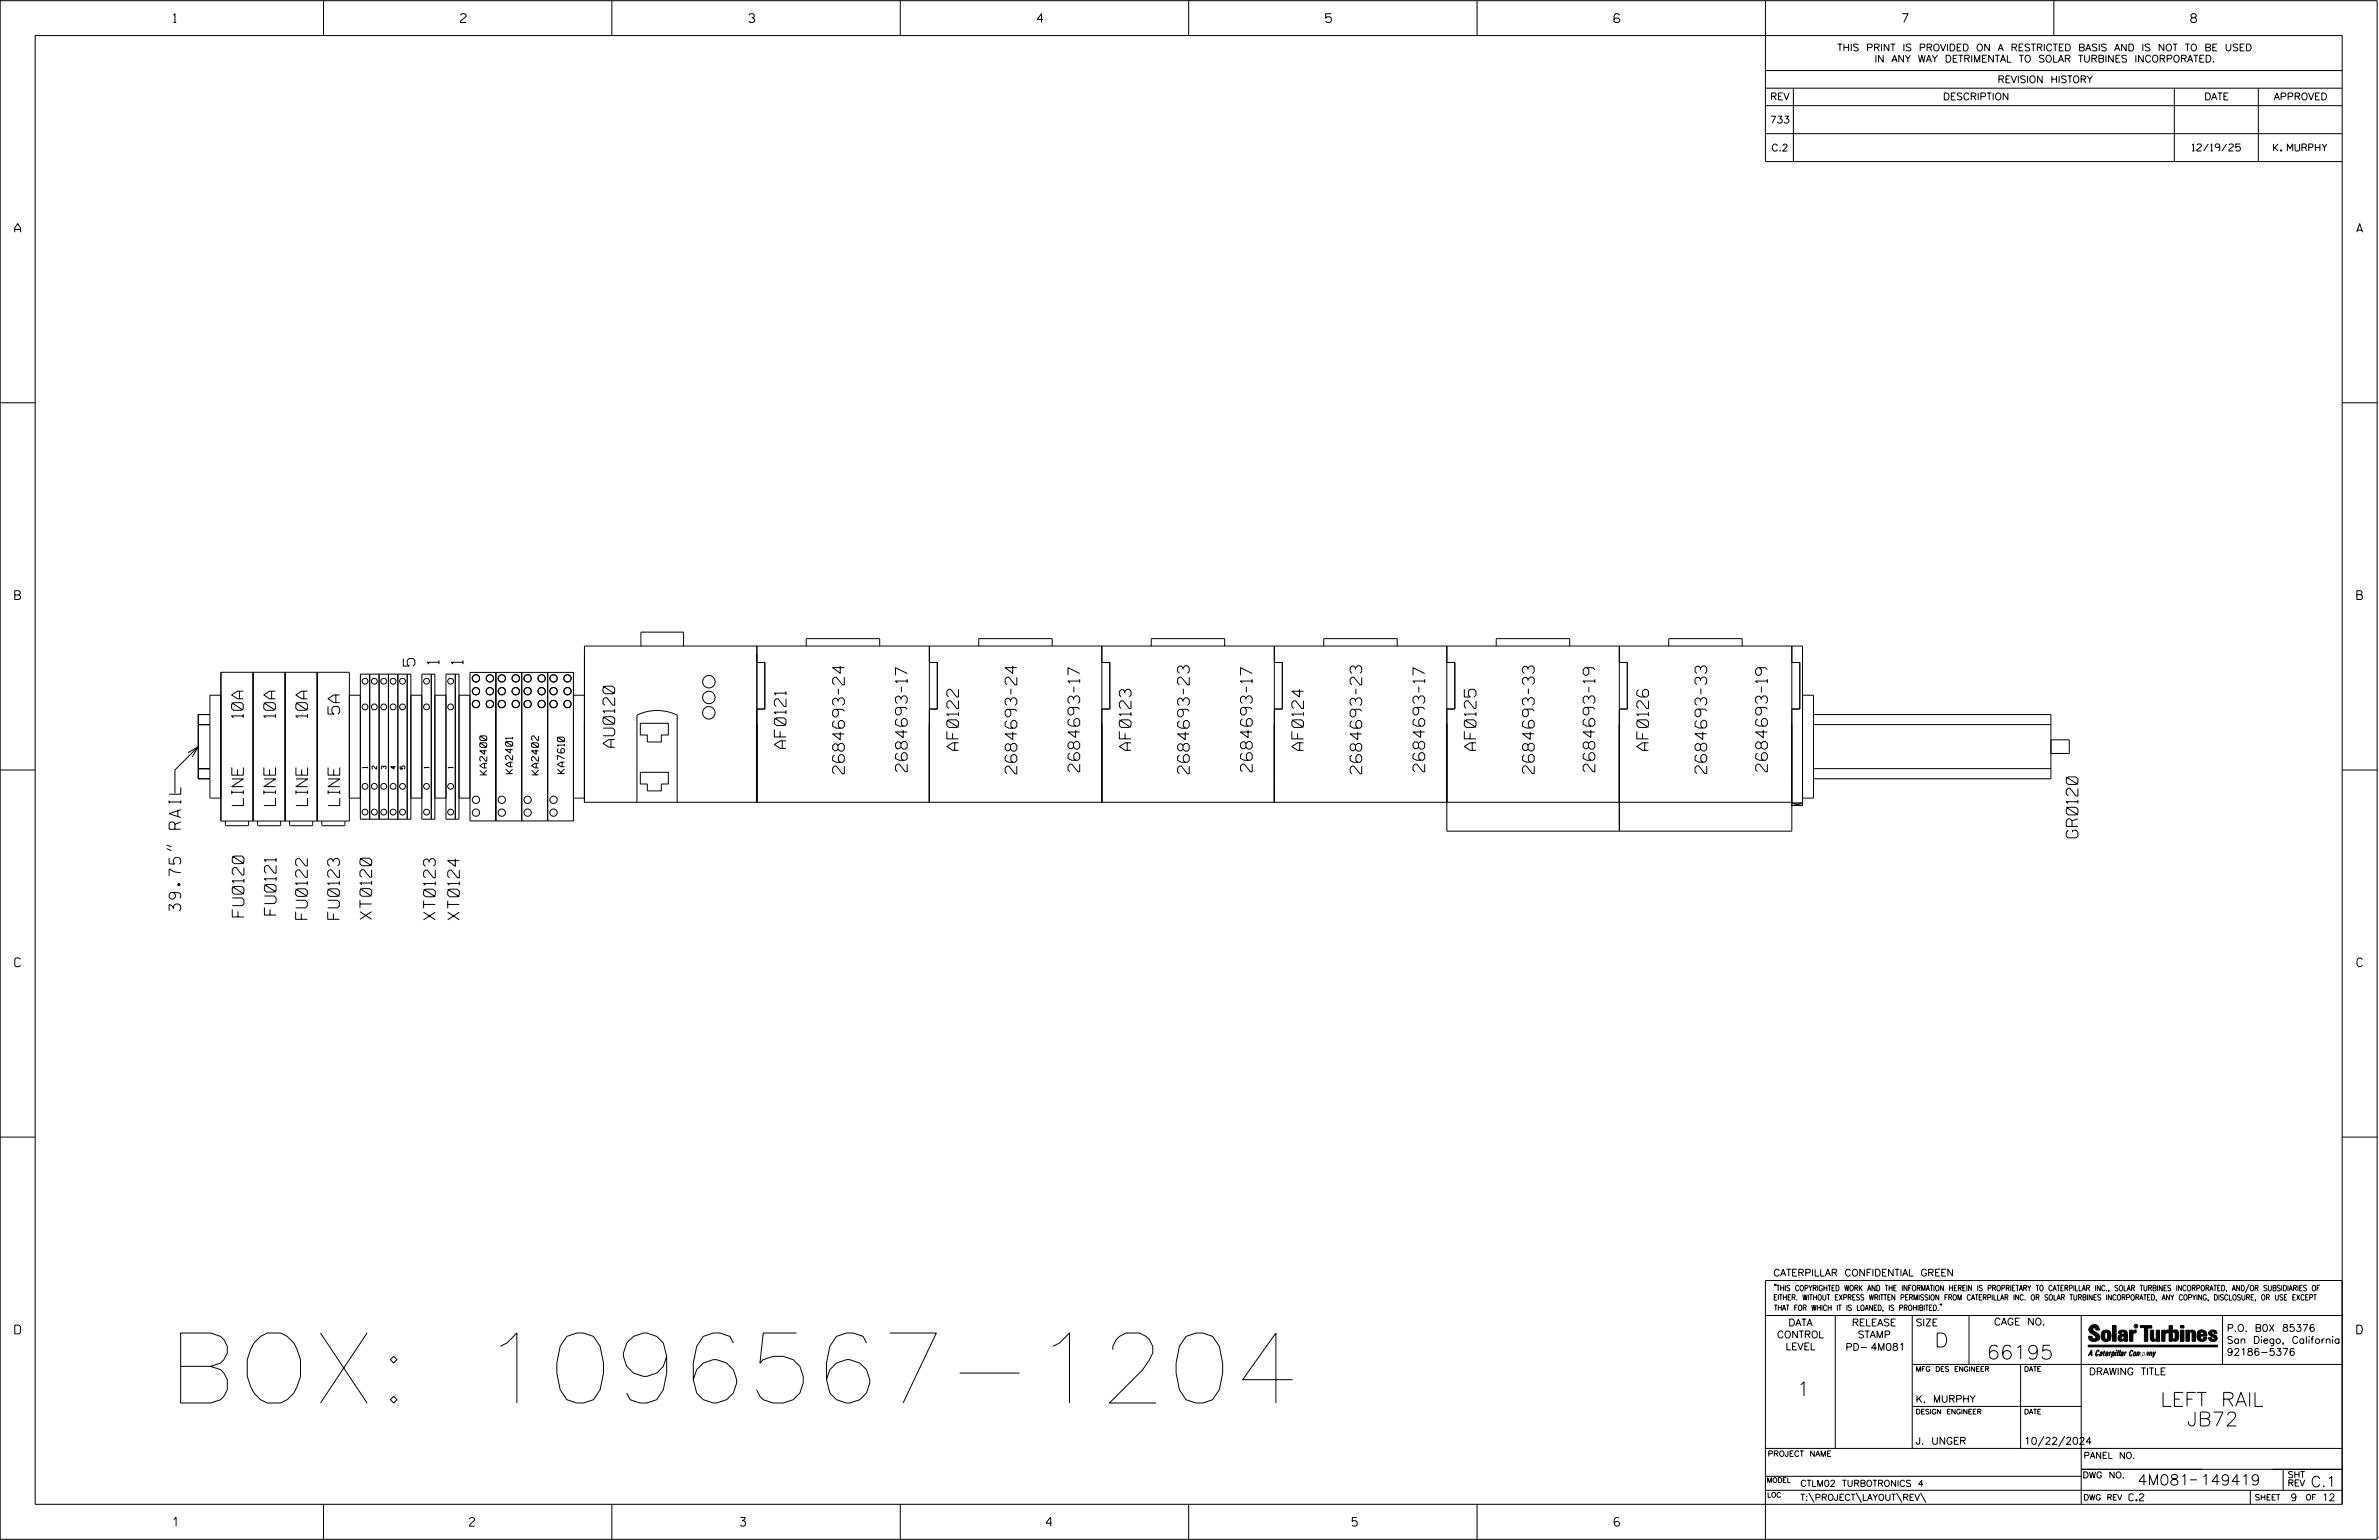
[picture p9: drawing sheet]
<svg xmlns="http://www.w3.org/2000/svg" width="864mm" height="559mm" viewBox="0 0 864 559" stroke-linecap="round" stroke-linejoin="round" font-family="sans-serif">
<defs><g id="words">
<text font-size="25.4" x="60.7" y="509.1">BOX: 1096567-1204</text>
<g font-size="5.1">
<text x="702.3" y="488.8">D</text>
<text x="721.2" y="493.2">66195</text>
<text x="652.2" y="506.5">1</text>
<text x="784.3" y="510.3">LEFT RAIL</text>
<text x="793.9" y="517.4">JB72</text>
</g>
<g font-size="4.2">
<text x="150.6" y="241.7" transform="rotate(-90 150.6 241.7)">5</text>
<text x="159.3" y="241" transform="rotate(-90 159.3 241)">1</text>
<text x="168.1" y="241" transform="rotate(-90 168.1 241)">1</text>
<text x="88.3" y="260.5" transform="rotate(-90 88.3 260.5)">10A</text>
<text x="100" y="260.5" transform="rotate(-90 100 260.5)">10A</text>
<text x="111.6" y="260.5" transform="rotate(-90 111.6 260.5)">10A</text>
<text x="123.3" y="259.1" transform="rotate(-90 123.3 259.1)">5A</text>
<text x="223.1" y="271.1" transform="rotate(-90 223.1 271.1)">AU0120</text>
<text x="285.3" y="271.6" transform="rotate(-90 285.3 271.6)">AF0121</text>
<text x="347.9" y="272.3" transform="rotate(-90 347.9 272.3)">AF0122</text>
<text x="410.6" y="272.3" transform="rotate(-90 410.6 272.3)">AF0123</text>
<text x="473.2" y="272.3" transform="rotate(-90 473.2 272.3)">AF0124</text>
<text x="535.8" y="272.3" transform="rotate(-90 535.8 272.3)">AF0125</text>
<text x="598.4" y="272.3" transform="rotate(-90 598.4 272.3)">AF0126</text>
<text x="306.5" y="280.8" transform="rotate(-90 306.5 280.8)">2684693-24</text>
<text x="329.3" y="280" transform="rotate(-90 329.3 280)">2684693-17</text>
<text x="369.1" y="280.8" transform="rotate(-90 369.1 280.8)">2684693-24</text>
<text x="391.9" y="280" transform="rotate(-90 391.9 280)">2684693-17</text>
<text x="431.7" y="280.8" transform="rotate(-90 431.7 280.8)">2684693-23</text>
<text x="454.6" y="280" transform="rotate(-90 454.6 280)">2684693-17</text>
<text x="494.3" y="280.8" transform="rotate(-90 494.3 280.8)">2684693-23</text>
<text x="517.2" y="280" transform="rotate(-90 517.2 280)">2684693-17</text>
<text x="556.9" y="280.7" transform="rotate(-90 556.9 280.7)">2684693-33</text>
<text x="578.9" y="280" transform="rotate(-90 578.9 280)">2684693-19</text>
<text x="619.6" y="280.7" transform="rotate(-90 619.6 280.7)">2684693-33</text>
<text x="641.6" y="280" transform="rotate(-90 641.6 280)">2684693-19</text>
<text x="88.4" y="292.3" transform="rotate(-90 88.4 292.3)">LINE</text>
<text x="100" y="292.3" transform="rotate(-90 100 292.3)">LINE</text>
<text x="111.7" y="292.3" transform="rotate(-90 111.7 292.3)">LINE</text>
<text x="123.3" y="292.3" transform="rotate(-90 123.3 292.3)">LINE</text>
<text x="754.3" y="304" transform="rotate(-90 754.3 304)">GR0120</text>
<text x="65.6" y="330.5" transform="rotate(-90 65.6 330.5)">39.75&quot; RAIL</text>
<text x="88.6" y="332.8" transform="rotate(-90 88.6 332.8)">FU0120</text>
<text x="100.2" y="332" transform="rotate(-90 100.2 332)">FU0121</text>
<text x="111.5" y="333.6" transform="rotate(-90 111.5 333.6)">FU0122</text>
<text x="123.2" y="333.6" transform="rotate(-90 123.2 333.6)">FU0123</text>
<text x="134.9" y="333.6" transform="rotate(-90 134.9 333.6)">XT0120</text>
<text x="158" y="333.8" transform="rotate(-90 158 333.8)">XT0123</text>
<text x="166.7" y="333.8" transform="rotate(-90 166.7 333.8)">XT0124</text>
</g>
<g font-size="3.8">
<text x="775.9" y="538.9">4M081</text>
<text x="798.8" y="538.9">149419</text>
<text x="838.8" y="539.5">C.1</text>
</g>
<g font-size="3.2">
<text x="63" y="8.2">1</text>
<text x="167.2" y="8.2">2</text>
<text x="271.8" y="8.2">3</text>
<text x="376.5" y="8.2">4</text>
<text x="481.2" y="8.2">5</text>
<text x="690.6" y="8.2">7</text>
<text x="795.3" y="8.2">8</text>
<text x="5.4" y="84.3">A</text>
<text x="855.5" y="84.3">A</text>
<text x="5.4" y="217.5">B</text>
<text x="855.6" y="217.5">B</text>
<text x="5.4" y="350.8">C</text>
<text x="855.6" y="350.8">C</text>
<text x="5.4" y="484">D</text>
<text x="855.6" y="484">D</text>
<text x="62.8" y="553.8">1</text>
<text x="170.4" y="553.8">2</text>
<text x="268.8" y="553.8">3</text>
<text x="379.8" y="553.8">4</text>
<text x="490.8" y="553.8">5</text>
<text x="585.9" y="553.8">6</text>
</g>
<g font-size="2.5">
<text x="666.9" y="18.5">THIS PRINT IS PROVIDED ON A RESTRICTED BASIS AND IS NOT TO BE USED</text>
<text x="680.5" y="22.6">IN ANY WAY DETRIMENTAL TO SOLAR TURBINES INCORPORATED.</text>
<text x="725.1" y="30">REVISION HISTORY</text>
<text x="642.6" y="36.3">REV</text>
<text x="705.3" y="36.3">DESCRIPTION</text>
<text x="800.2" y="36.3">DATE</text>
<text x="825.4" y="36.3">APPROVED</text>
<text x="642.5" y="44.7">733</text>
<text x="643" y="54.8">C.2</text>
<text x="795.8" y="54.8">12/19/25</text>
<text x="825.3" y="54.8">K. MURPHY</text>
<text x="176.7" y="281.2" transform="rotate(-90 176.7 281.2)">KA2400</text>
<text x="186.1" y="280.7" transform="rotate(-90 186.1 280.7)">KA2401</text>
<text x="195.5" y="281.2" transform="rotate(-90 195.5 281.2)">KA2402</text>
<text x="204.9" y="280.7" transform="rotate(-90 204.9 280.7)">KA7610</text>
<text x="643.8" y="463">CATERPILLAR CONFIDENTIAL GREEN</text>
<text x="645.1" y="485.5">CONTROL</text>
<text x="649.2" y="481.1">DATA</text>
<text x="672.3" y="481.1">RELEASE</text>
<text x="674.4" y="485.5">STAMP</text>
<text x="695.4" y="481.1">SIZE</text>
<text x="723.8" y="480.8">CAGE NO.</text>
<text x="808.4" y="483.1">P.O. B0X 85376</text>
<text x="648.2" y="489.8">LEVEL</text>
<text x="669.9" y="490">PD- 4M081</text>
<text x="808.4" y="487.5">San Diego, California</text>
<text x="808.4" y="491.8">92186-5376</text>
<text x="758.3" y="498.9">DRAWING TITLE</text>
<text x="695.4" y="508.9">K. MURPHY</text>
<text x="695.4" y="524.1">J. UNGER</text>
<text x="734.8" y="524.1">10/22/2024</text>
<text x="772.8" y="544.6">C.2</text>
<text x="831.5" y="544.6">9</text>
<text x="842.9" y="544.6">12</text>
</g>
<g font-size="2.3">
<text x="756.4" y="529.2">PANEL NO.</text>
<text x="653.5" y="539.4">CTLM02 TURBOTRONICS 4</text>
<text x="756" y="536.3">DWG NO.</text>
<text x="830.4" y="539.3">REV</text>
<text x="830.4" y="536.2">SHT</text>
<text x="653.5" y="544.5">T:\PROJECT\LAYOUT\REV\</text>
</g>
<g font-size="2">
<text x="643.8" y="468.4">&quot;THIS COPYRIGHTED WORK AND THE INFORMATION HEREIN IS PROPRIETARY TO CATERPILLAR INC., SOLAR TURBINES INCORPORATED, AND/OR SUBSIDIARIES OF</text>
<text x="643.8" y="471.8">EITHER. WITHOUT EXPRESS WRITTEN PERMISSION FROM CATERPILLAR INC. OR SOLAR TURBINES INCORPORATED, ANY COPYING, DISCLOSURE, OR USE EXCEPT</text>
<text x="644" y="475.6">THAT FOR WHICH IT IS LOANED, IS PROHIBITED.&quot;</text>
<text x="641.7" y="528.5">PROJECT NAME</text>
<text x="756.3" y="544.3">DWG REV</text>
<text x="818.5" y="544.3">SHEET</text>
<text x="836.9" y="544.3">OF</text>
</g>
<g font-size="1.8">
<text x="695.4" y="497.6">MFG DES ENGINEER</text>
<text x="734.8" y="497.6">DATE</text>
<text x="695.4" y="513.1">DESIGN ENGINEER</text>
<text x="734.8" y="513.1">DATE</text>
<text x="641.3" y="538">MODEL</text>
<text x="641.5" y="543.3">LOC</text>
</g>
<g font-size="1.7">
<text x="133.4" y="278.8" transform="rotate(-90 133.4 278.8)">1</text>
<text x="136.8" y="279" transform="rotate(-90 136.8 279)">2</text>
<text x="140.2" y="279" transform="rotate(-90 140.2 279)">3</text>
<text x="143.6" y="279" transform="rotate(-90 143.6 279)">4</text>
<text x="147" y="279" transform="rotate(-90 147 279)">5</text>
<text x="155.7" y="278.8" transform="rotate(-90 155.7 278.8)">1</text>
<text x="164.4" y="278.8" transform="rotate(-90 164.4 278.8)">1</text>
</g>
<text font-size=".9" x="775.1" y="481.7">R</text>
</g></defs>
<g fill="none" stroke="#000" stroke-width=".36">
<path d="M.1 .2h862.8v558.4h-862.8zM12.8 12.9h837.4v533h-837.4zM117.4 .2v12.7M222.1 .2v12.7M326.8 .2v12.7M431.5 .2v12.7M536.2 .2v12.7M587.9 5.5l-.5-.5h-1l-.5 1v1.7l.5 .4h1l.6-.4v-.6l-.6-.5h-1l-.5 .5M640.9 .2v58.4h209.3M745.6 .2v12.7M640.9 25.6h209.3M640.9 32h209.3"/>
<path d="M640.9 38.3h209.3M651 32v26.6M789.3 32v26.6M819.8 32v26.6M640.9 48.5h209.3M.1 146.2h12.7M850.2 146.2h12.7M232.7 234.4v-5h15.4v5M274.7 234.4v56.7M292.7 234.4v-2.7h26.6v2.7M337.4 234.4v56.7M355.3 234.4v-2.7h26.7v2.7"/>
<path d="M400 234.4v56.7M417.9 234.4v-2.7h26.7v2.7M462.6 234.4v56.7M480.5 234.4v-2.7h26.7v2.7M525.2 234.4v67.2h125.3v-67.2M543.1 234.4v-2.7h26.7v2.7M587.8 234.4v67.2M605.8 234.4v-2.7h26.6v2.7M76.2 259.3h-4.2v23.3h4.2M80.2 252.3h-4v37.3h4M80.2 243.9h46.6v54h-46.6zM91.9 243.9v54"/>
<path d="M103.5 243.9v54M115.1 243.9v54M126.8 252.3h4M130.8 244.6h18.4v52.7h-18.4zM134.2 244.6v52.7M137.6 244.6v52.7M141 244.6v52.7M144.4 244.6v52.7M147.8 244.6v52.7M149.2 252.3h3.9M153.1 244.6h4.8v52.7h-4.8zM156.6 244.6v52.7"/>
<path d="M157.9 252.3h4M161.9 244.6h4.7v52.7h-4.7zM165.3 244.6v52.7M166.6 252.3h4M170.6 244h37.6v53.9h-37.6zM180 244v53.9M189.4 244v53.9M198.8 244v53.9M208.2 252.3h4M274.7 240.4h2.9v16.9h-2.9M337.4 240.4h2.9v16.9h-2.9M400 240.4h2.9v16.9h-2.9"/>
<path d="M462.6 240.4h2.9v16.9h-2.9M525.2 240.4h2.9v16.9h-2.9M587.8 240.4h2.9v16.9h-2.9M650.5 240.4h2.8v16.9h-2.8M654.3 252.3h4v37.3h-4M658.3 259.3h86.2v23.3h-86.2M.1 279.4h12.7M68.2 273.2l3.8-2.3-2.3 3.8M72 262.9h4.2M72 278.9h4.2M72 270.9l-8.5 8.5v8.4M232.4 262.5h10.2v4.2h-2.5v2.5h-5.1v-2.5h-2.6z"/>
<path d="M658.3 262.9h86.2M658.3 278.9h86.2M744.5 268.5h6.7v4.9h-6.7M850.2 279.4h12.7M81.8 297.9v1.4l.4 .3h7.7l.3-.3v-1.4M93.5 297.9v1.4l.3 .3h7.7l.4-.3v-1.4M105.1 297.9v1.4l.4 .3h7.7l.3-.3v-1.4M116.8 297.9v1.4l.3 .3h7.7l.4-.3v-1.4M126.8 289.6h4M149.2 289.6h3.9M157.9 289.6h4M166.6 289.6h4"/>
<path d="M208.2 289.6h4M231.2 291.1v-31.6a16.6 16.6 0 0 1 14.6 0v31.6M232.4 280.2h10.2v4.3h-2.5v2.5h-5.1v-2.5h-2.6zM650.5 291.1h-438.3v-56.7h442.1v57.9M650.5 291.3h3.8l-3.8 1h3.8zM60.5 307.9l1.7 .7M60.5 306.6l1.7 .7M.1 412.6h12.7M850.2 412.6h12.7M640.9 477.3h209.3M644.2 466.1l-.1 .4M644.7 466.1l-.2 .4"/>
<path d="M666.2 477.3v48.3M694.2 477.3v48.3M704.4 473.3l-.1 .4M704.8 473.3l-.1 .4M714.8 477.3v17.8M755.5 477.3v68.6M806.8 477.3v17.8M816.5 466l-1.4 3.1M850.2 464.6h-209.3v94M850.2 464.8v81.1M694.2 495.1h156M733.5 495.1v30.5"/>
<path d="M758.6 481.4a2.02 2.02 0 0 1 3.1-.1l.5 1.3h-1.3l-.2-.6-.4-.2-.6 .1-.1 .4 .4 .7a2.46 2.46 0 0 1 2.2 2.9 2.83 2.83 0 0 1-3.8 .3l-.3-1.3h1.3l.2 .7 .6 .3 .5-.2 .2-.5-.4-.6-1.9-1.2-.4-.9zM759.2 491.3h-.7l.7-1.2v1.9h.2l-.1-2.1-1.3 2.1 .5-.5h.7M761.3 490l.3-.2 .4 .3-.1 .3-.3-.4-.4 .3-.3 1.6h.4l.4-.5-.3 .6-.4 .1-.3-.4zM762.6 490.6l.5-.1-.1 1.4h-.9a.74 .74 0 0 1 .9-.8l-.3 .7-.5 .1 .2-.5 .6-.2v-.5l-.7 .2zM763 483.2a2.17 2.17 0 0 1 3.1 0l.3 1.4-.3 1.5a2.17 2.17 0 0 1-3.1 0l-.3-1.5zM763.6 490.5l.4-.4 .2 .6h-.3l-.3 .9 .2 .4-.3-.1zM764.1 483.7l.5-.4 .4 .3v2.2l-.4 .2-.5-.2zM764.6 491.1l.6 .2v-.7l-.4-.1-.4 .6-.1 .8h.6M764.6 491.1l-.1 .8h.4M764.6 482.6v.8M764.8 490.7l.4 .1v.3h-.6zM765 491.5l-.1 .4z"/>
<path d="M766 490.5l-.5 1.5zM766 490.8l.4-.3-.4 .4M766.9 481h1.3v5.7h-1.3zM767 490.8l.5 .1-.3 .8-.4 .2zM767.3 490.5h-.5l-.5 2M767.3 490.5a.8 .8 0 0 1 .2 1 .8 .8 0 0 1-.9 .4l-.1 .6M767.3 490.5l-.1 .2M768.1 490.5l-.4 1.5zM768.2 489.9h.3l-.1 .2h-.2zM769 489.9l-.5 2.1zM769.7 489.9l-.6 2.1zM770.1 491.4l.5-.3-.5 .8z"/>
<path d="M770.4 491.9h.1M770.6 491.1l.1-.4-.7 .2 .1-.3 .6-.1 .2 .3-.5 1.1M770.6 491.1a.74 .74 0 0 0-.8 .8h.6M771 484.8h-.7l-.3 .6 .4 .7 .5-.3 .1-2.4h-.8l-.1 .4h-1.2a1.71 1.71 0 0 1 1.8-1.3 1.71 1.71 0 0 1 1.6 1.4v2.8h-1.1l-.1-.6M771 484.2l-1.5 .1a1.41 1.41 0 0 0 0 2.4l.5 .1 1.1-.7M771.2 486.1h-.1M771.4 490.5l.1 .3 .4-.3-.9 1.5zM771.5 490.8h.1M773 482.7h1.2v.5l.5-.5 .7-.1v1h-.6l-.5 .4-.1 2.7h-1.2zM773.3 490.3l.6-.4 .4 .2-.1 .4-.3-.4a1.28 1.28 0 0 0-.5 1.8l.6-.4-.1 .4-.8 .1zM774.7 490.8l.5-.3a.88 .88 0 0 1 .2 .9 .88 .88 0 0 1-.7 .7l-.2-.2zM774.8 490.9h.5l-.3 1h-.3l-.2-.2z"/>
<path d="M775.2 490.5l-.1 .2M776.8 481h4.3v.9h-1.5v4.8h-1.3M776.8 490.6l-.8 .2v-.3l-.4 1.5 .8-1.3v1.3l.3-1.2M779.3 491.1h.4M779.6 490.5h.3l-.3 1.4M779.6 490.7h.2l-.1 .4M779.7 491.1l-.1 .4M779.7 491.1l-.4 .2M780.1 492l.4-1.5 .1 .3 .3-.3 .3 .2-.3 1.3v-1.3l-.7 1.3M780.6 482.7h1.2v2.7l.1 .4 .4 .3 .4-.7v-2.7h1.2l.1 4h-1.3v-.5l-1.1 .6-.7-.3-.3-.7zM781.6 492.5l1-2-.8 1.3-.2-1.3-.2 2M784.7 482.7h1.2v.5l.5-.5 .7-.1v1h-.5l-.6 .4-.1 2.7h-1.2z"/>
<path d="M787.4 481h1.2v2a1.4 1.4 0 0 1 2.2 .2l.1 1.4-.4 1.9-1.5 .1-.4-.5v-1l.5 .9 .5-.3v-2.1l-.5-.4-.5 .7v2.8h-1.2zM791.5 482.7h1.3v4h-1.3zM791.5 481h1.3v.9h-1.3zM793.5 482.7h1.3v.4l.7-.5 1.1 .2 .4 .6v3.3h-1.2l-.3-3.4-.7 .2v3.2h-1.3zM794.8 483.1h.1M797.7 483.2a1.92 1.92 0 0 1 2.4-.5 1.92 1.92 0 0 1 1 2.1h-2.3v.8l.6 .5 .5-.3v-.5h1.2a1.83 1.83 0 0 1-2.1 1.4 1.83 1.83 0 0 1-1.5-2.1zM798.8 484.2v.6M799.1 483.4h.6l.2 .8h-1.1zM804.6 482.9a1.84 1.84 0 0 0-2.9 .8 3.3 3.3 0 0 0 2.2 1.9l-.5 .5-.4-.3-.1-.4h-1.2l.1 .6a1.92 1.92 0 0 0 2.9 .4M804.9 483.8h-1.2l-.2-.6-.5 .1-.1 .3 .1 .3 1.8 .9M805.1 488.1h-47.1v.6h47.1M694.2 510.3h61.3"/>
<path d="M640.9 525.6h209.2M640.9 535.7h114.6M742 521.1l-2.2 3.8M749.5 521.1l-2.2 3.8M755.5 533.2h94.7M795 537h2.6M828.8 533.2v7.6M117.4 545.9v12.7M222.1 545.9v12.7M326.8 545.9v12.7M431.5 545.9v12.7M536.2 545.9v12.7"/>
<path d="M640.9 540.8h209.3M656.6 541.7l2 3.5M673.8 541.7l1.9 3.5M688.4 541.7l2 3.5M697.2 541.7l1.9 3.5M816.9 541v4.9M863.5 558h.1"/>
<circle cx="132.5" cy="247.2" r="1.06"/>
<circle cx="132.5" cy="256.5" r="1.06"/>
<circle cx="135.9" cy="247.2" r="1.06"/>
<circle cx="135.9" cy="256.5" r="1.06"/>
<circle cx="139.3" cy="247.2" r="1.05"/>
<circle cx="139.3" cy="256.5" r="1.06"/>
<circle cx="142.7" cy="247.2" r="1.06"/>
<circle cx="142.7" cy="256.5" r="1.06"/>
<circle cx="146.1" cy="247.2" r="1.05"/>
<circle cx="146.1" cy="256.5" r="1.06"/>
<circle cx="154.8" cy="247.2" r="1.06"/>
<circle cx="154.8" cy="256.5" r="1.06"/>
<circle cx="163.6" cy="247.2" r="1.05"/>
<circle cx="163.6" cy="256.5" r="1.06"/>
<circle cx="172.8" cy="250.8" r="1.32"/>
<circle cx="172.8" cy="255.5" r="1.32"/>
<circle cx="172.8" cy="246.1" r="1.32"/>
<circle cx="177.8" cy="246.2" r="1.32"/>
<circle cx="177.8" cy="250.8" r="1.32"/>
<circle cx="177.8" cy="255.5" r="1.32"/>
<circle cx="182.2" cy="246.2" r="1.32"/>
<circle cx="182.2" cy="250.8" r="1.32"/>
<circle cx="182.2" cy="255.5" r="1.32"/>
<circle cx="187.2" cy="246.2" r="1.33"/>
<circle cx="187.2" cy="250.8" r="1.33"/>
<circle cx="187.2" cy="255.5" r="1.33"/>
<circle cx="191.5" cy="246.2" r="1.32"/>
<circle cx="191.5" cy="250.8" r="1.32"/>
<circle cx="191.5" cy="255.5" r="1.32"/>
<circle cx="196.6" cy="250.8" r="1.32"/>
<circle cx="196.6" cy="255.5" r="1.32"/>
<circle cx="196.6" cy="246.1" r="1.32"/>
<circle cx="201" cy="246.2" r="1.33"/>
<circle cx="201" cy="250.8" r="1.33"/>
<circle cx="201" cy="255.5" r="1.33"/>
<circle cx="206" cy="250.8" r="1.32"/>
<circle cx="206" cy="255.5" r="1.32"/>
<circle cx="206" cy="246.1" r="1.32"/>
<circle cx="257.3" cy="253.1" r="2.27"/>
<circle cx="257.3" cy="258.7" r="2.27"/>
<circle cx="257.3" cy="247.4" r="2.26"/>
<circle cx="132.5" cy="294.7" r="1.06"/>
<circle cx="132.5" cy="285.3" r="1.06"/>
<circle cx="135.9" cy="285.3" r="1.06"/>
<circle cx="135.9" cy="294.7" r="1.06"/>
<circle cx="139.3" cy="285.3" r="1.06"/>
<circle cx="139.3" cy="294.7" r="1.06"/>
<circle cx="142.7" cy="285.3" r="1.06"/>
<circle cx="142.7" cy="294.7" r="1.06"/>
<circle cx="146.1" cy="294.7" r="1.06"/>
<circle cx="146.1" cy="285.3" r="1.06"/>
<circle cx="154.8" cy="285.3" r="1.06"/>
<circle cx="154.8" cy="294.7" r="1.06"/>
<circle cx="163.6" cy="285.3" r="1.06"/>
<circle cx="163.6" cy="294.7" r="1.06"/>
<circle cx="172.8" cy="294.9" r="1.32"/>
<circle cx="172.8" cy="290.2" r="1.32"/>
<circle cx="182.2" cy="294.9" r="1.32"/>
<circle cx="182.2" cy="290.2" r="1.32"/>
<circle cx="191.5" cy="294.9" r="1.32"/>
<circle cx="191.5" cy="290.2" r="1.32"/>
<circle cx="201" cy="294.9" r="1.33"/>
<circle cx="201" cy="290.2" r="1.33"/>
<circle cx="775.4" cy="481.2" r=".69"/>
</g>
<g fill="#000">
<path d="M768.1 490.5l-.4 1.5zM768.2 489.9h.3l-.1 .2h-.2zM769 489.9l-.5 2.1zM769.7 489.9l-.6 2.1zM791.5 481h1.3v.9h-1.3zM791.5 482.7h1.3v4h-1.3zM758 488.1h47.1v.6h-47.1z"/>
<path d="M759.2 489.9l-1.2 2.1 .5-.5h.7v.5h.2zM759.2 490.1v1.2h-.7z" fill-rule="evenodd"/>
<path d="M758.6 481.4a2.02 2.02 0 0 1 3.1-.1l.5 1.3h-1.3l-.2-.6-.4-.2-.6 .1-.1 .4 .4 .7a2.46 2.46 0 0 1 2.2 2.9 2.83 2.83 0 0 1-3.8 .3l-.3-1.3h1.3l.2 .7 .6 .3 .5-.2 .2-.5-.4-.6-1.9-1.2-.4-.9z" fill-rule="evenodd"/>
<path d="M761.3 490l.3-.2 .4 .3-.1 .3-.3-.4-.4 .3-.3 1.6h.4l.4-.5-.3 .6-.4 .1-.3-.4z" fill-rule="evenodd"/>
<path d="M762.6 490.6l.5-.1-.1 1.4h-.9a.74 .74 0 0 1 .9-.8l-.6 .3-.2 .5 .5-.1 .3-.6v-.5l-.7 .2z" fill-rule="evenodd"/>
<path d="M763.6 490.5l.4-.4 .2 .6h-.3l-.3 .9 .2 .4-.3-.1z" fill-rule="evenodd"/>
<path d="M764.8 490.5l.5 .3-.1 .5h-.6l.6-.2v-.3l-.4-.1-.3 1.2h.4l.3-.4-.6 .6-.3-.2v-.4z" fill-rule="evenodd"/>
<path d="M763 483.2a2.17 2.17 0 0 1 3.1 0l.3 1.4-.3 1.5a2.17 2.17 0 0 1-3.1 0l-.3-1.5zM764.1 483.7v2.1l.5 .2 .4-.2v-2.2l-.4-.3z" fill-rule="evenodd"/>
<path d="M766 490.5v.3l.4-.1-.4 .2-.5 1.1z" fill-rule="evenodd"/>
<path d="M766.8 490.5l-.5 2 .3-.6a.71 .71 0 0 0 .9-.5 .71 .71 0 0 0-.4-.9zM767 490.8l.5 .1-.3 .8-.4 .2z" fill-rule="evenodd"/>
<path d="M766.9 481h1.3v5.7h-1.3z" fill-rule="evenodd"/>
<path d="M770.1 490.6l.6-.1 .2 .3-.4 1.2-.5 .1-.2-.5 .3-.5h.5l-.7 .5v.3l.4-.1 .4-.9-.5-.2-.2 .2z" fill-rule="evenodd"/>
<path d="M769.4 482.8l-.5 1h1.2l.1-.4h.8v.8l-1.5 .1a1.41 1.41 0 0 0 0 2.4l.5 .1 1.1-.7 .1 .6h1.1v-2.8a1.79 1.79 0 0 0-2.4-1.2zM770.3 484.8h.7l-.1 1-.5 .3-.4-.7z" fill-rule="evenodd"/>
<path d="M771.4 490.5l.1 .3 .4-.3-.9 1.5z" fill-rule="evenodd"/>
<path d="M773 482.7h1.2v.5l.5-.5 .7-.1v1h-.6l-.5 .4-.1 2.7h-1.2z" fill-rule="evenodd"/>
<path d="M773.3 490.3l.6-.4 .4 .2-.1 .4-.3-.4a1.28 1.28 0 0 0-.5 1.8l.6-.4-.3 .5h-.6z" fill-rule="evenodd"/>
<path d="M774.7 490.8l-.2 1.1h.7a.96 .96 0 0 0 0-1.4zM774.8 490.9h.5l-.1 .6-.5 .4-.2-.2z" fill-rule="evenodd"/>
<path d="M776 490.5v.3l.4-.3 .2 .3 .7-.2-.3 1.4v-1.3l-.6 1.3v-1.3l-.8 1.3z" fill-rule="evenodd"/>
<path d="M776.8 481h4.3v.9h-1.5v4.8h-1.3v-4.8h-1.5z" fill-rule="evenodd"/>
<path d="M777.9 490.5l-.5 2 .3-.6a.71 .71 0 0 0 .9-.5 .71 .71 0 0 0-.4-.9zM778.1 490.8l.3-.1 .1 .4-.5 .8-.2-.5z" fill-rule="evenodd"/>
<path d="M779.3 490.6l.6-.1-.3 1.5-.7-.1a.67 .67 0 0 1 .8-.8l-.6 .3-.1 .5 .4-.1 .4-.9-.4-.2-.3 .2z" fill-rule="evenodd"/>
<path d="M780.5 490.5l.1 .3 .3-.3 .3 .2-.3 1.3v-1.3l-.8 1.3z" fill-rule="evenodd"/>
<path d="M780.6 482.7h1.2v2.7l.1 .4 .4 .3 .4-.7v-2.7h1.2l.1 4h-1.3v-.5l-1.1 .6-.7-.3-.3-.7z" fill-rule="evenodd"/>
<path d="M781.6 490.5l.2 1.3 .8-1.3-1.2 2z" fill-rule="evenodd"/>
<path d="M784.7 482.7h1.2v.5l.5-.5 .7-.1v1h-.5l-.6 .4-.1 2.7h-1.2z" fill-rule="evenodd"/>
<path d="M787.4 481h1.2v2a1.4 1.4 0 0 1 2.2 .2l.1 1.4-.4 1.9-1.5 .1-.4-.5v-1l.5 .9 .5-.3v-2.1l-.5-.4-.5 .7v2.8h-1.2z" fill-rule="evenodd"/>
<path d="M793.5 482.7h1.3v.4a1.29 1.29 0 0 1 2.2 .3v3.3h-1.2l-.3-3.4-.7 .2v3.2h-1.3z" fill-rule="evenodd"/>
<path d="M797.7 483.2a1.92 1.92 0 0 1 2.4-.5 1.92 1.92 0 0 1 1 2.1h-2.3v.8l.6 .5 .5-.3v-.5h1.2a1.83 1.83 0 0 1-2.1 1.4 1.83 1.83 0 0 1-1.5-2.1zM799.1 483.4l-.3 .8h1.1l-.2-.8z" fill-rule="evenodd"/>
<path d="M801.9 483.2a1.94 1.94 0 0 1 3 .1v.5h-1.2l-.2-.6-.5 .1-.1 .3 .1 .3 1.8 .9a1.2 1.2 0 0 1 .1 1.3 1.2 1.2 0 0 1-1.2 .7l-1.6-.4-.4-1h1.2l.1 .4 .4 .3 .5-.5a3.3 3.3 0 0 1-2.2-1.9z" fill-rule="evenodd"/>
<circle cx="761.4" cy="492" r=".07"/>
<circle cx="762.2" cy="485.1" r=".07"/>
<circle cx="769.3" cy="492" r=".07"/>
<circle cx="773.1" cy="486.7" r=".07"/>
<circle cx="791.5" cy="486.7" r=".07"/>
<circle cx="791.5" cy="481" r=".07"/>
<circle cx="794.8" cy="486.7" r=".07"/>
</g>
<use href="#words"/>
</svg>
